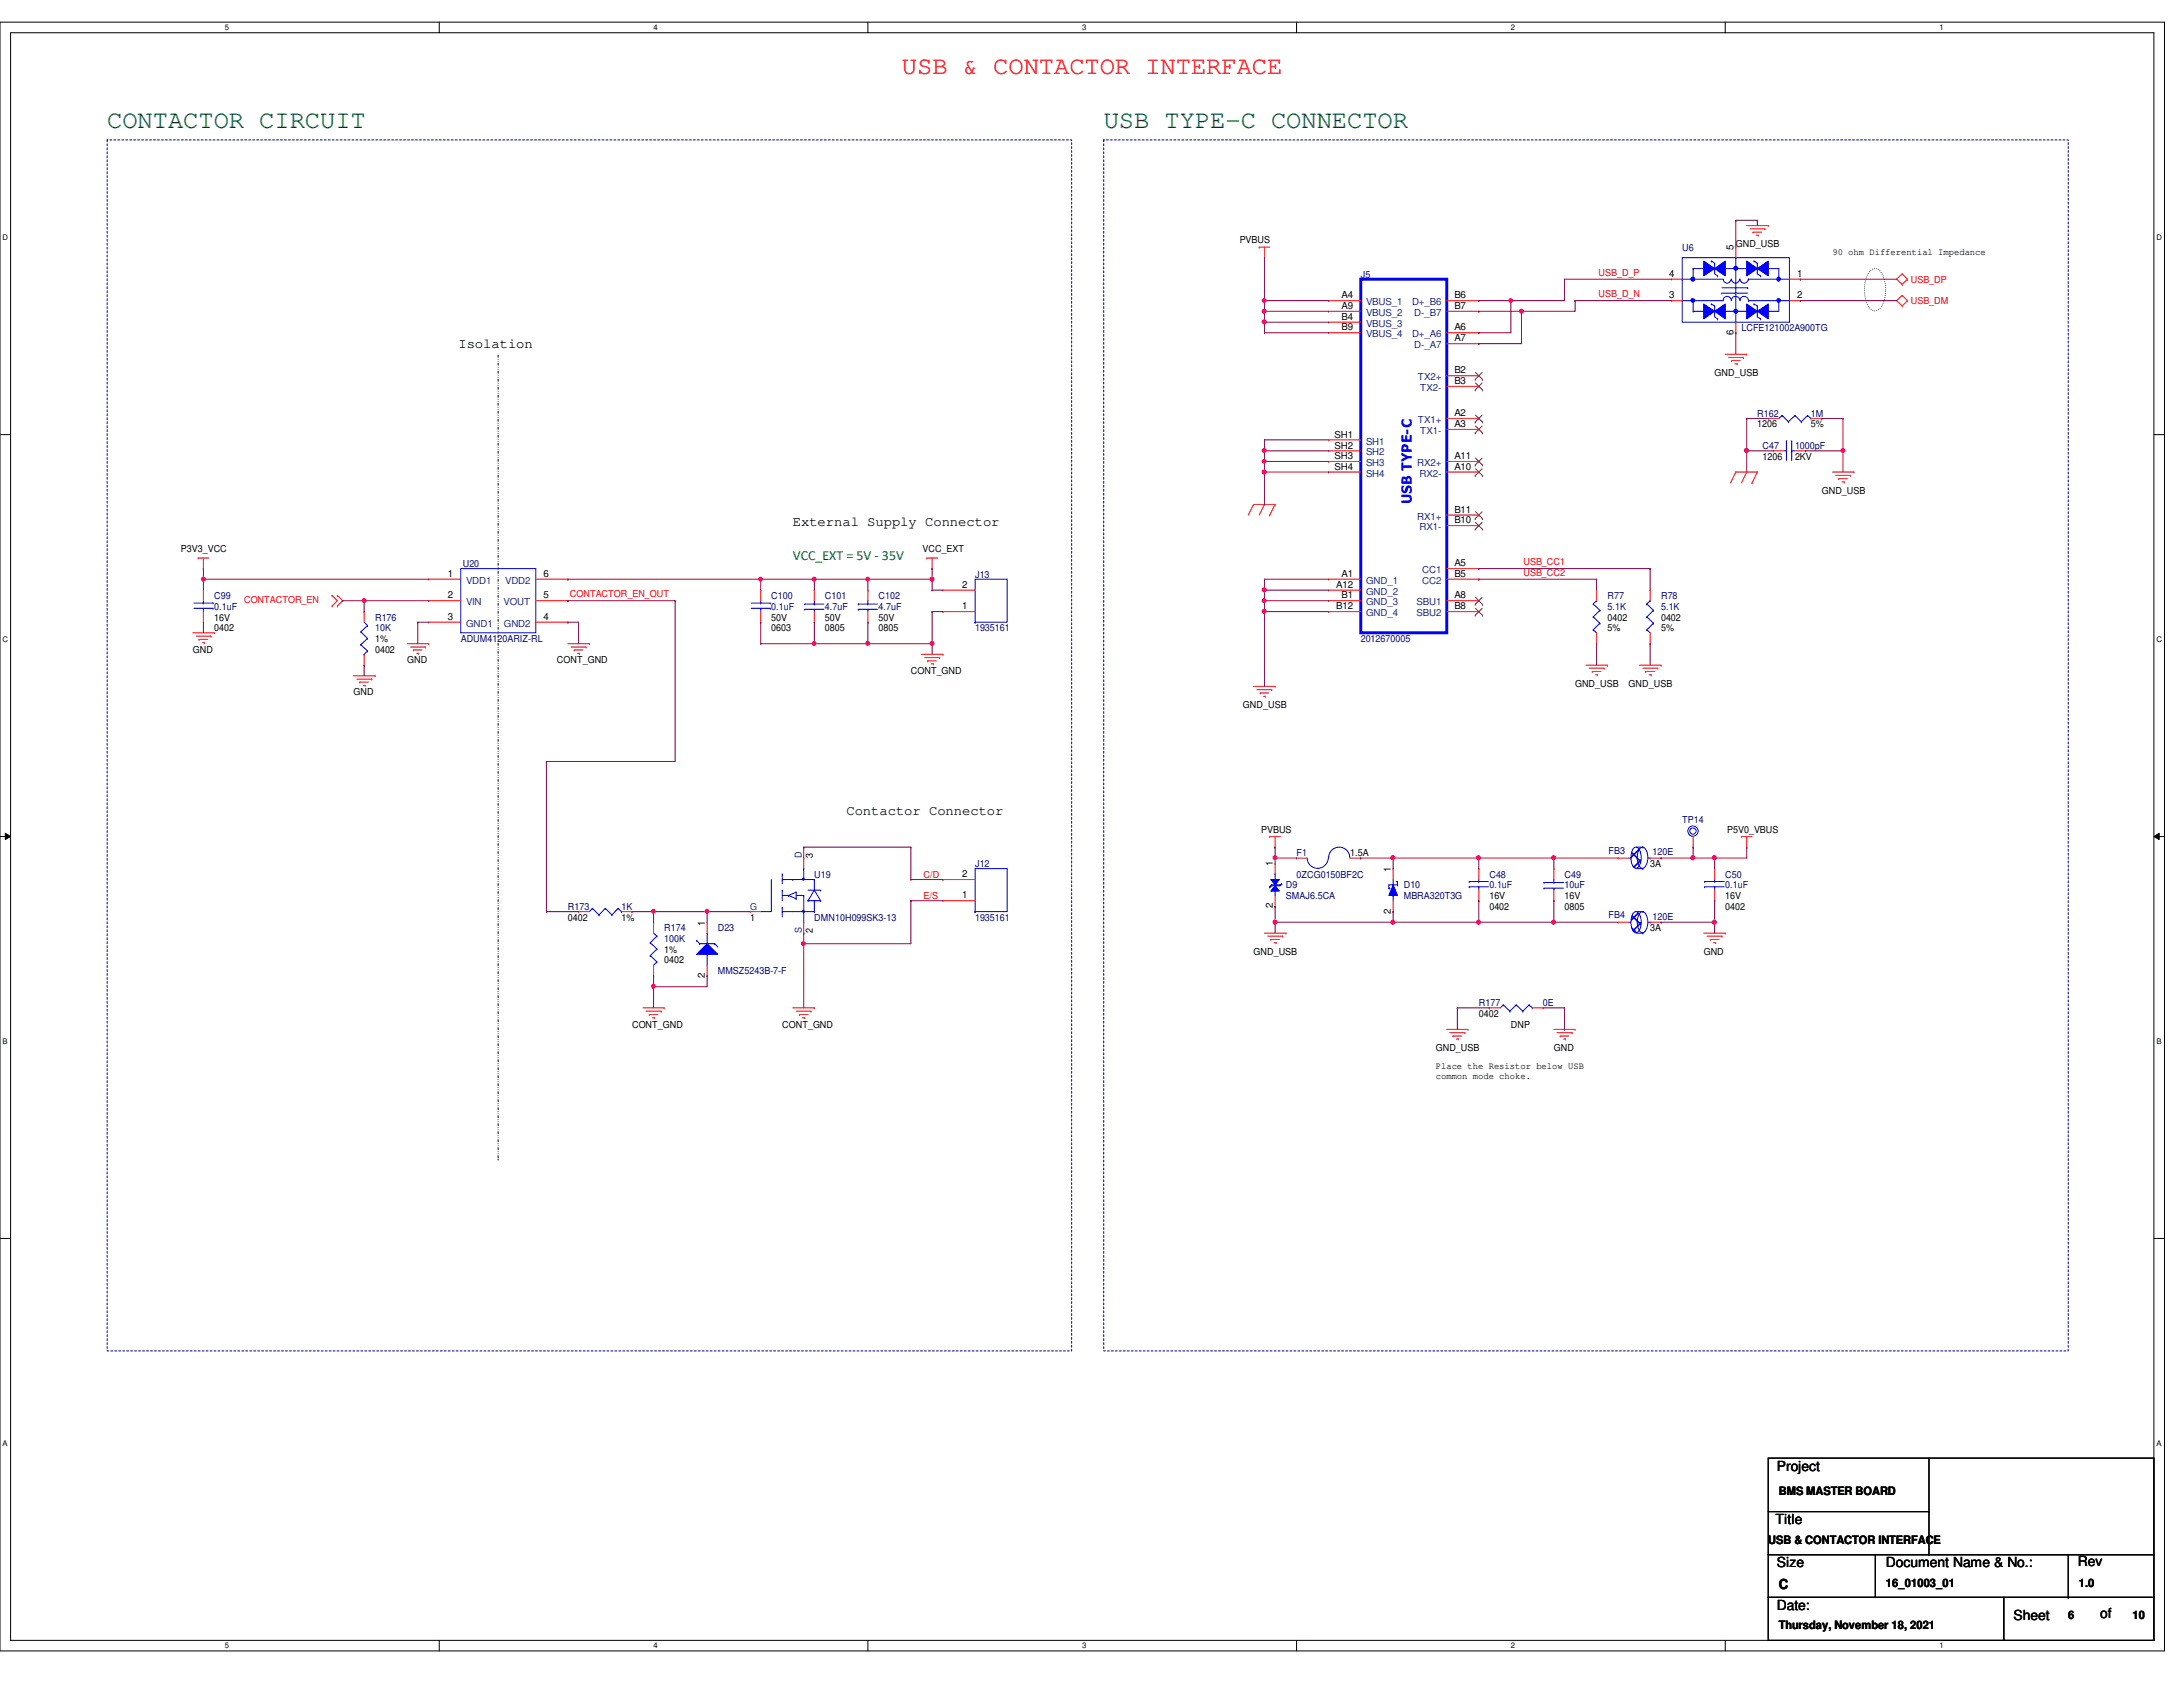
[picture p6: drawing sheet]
<svg xmlns="http://www.w3.org/2000/svg" width="279mm" height="216mm" viewBox="0 0 279 216" stroke-linecap="round" stroke-linejoin="round" font-family="sans-serif">
<defs><g id="words">
<text font-size="3.3" fill="#f00" x="115.4" y="9.5">USB &amp; CONTACTOR INTERFACE</text>
<g font-size="3.3" fill="#008000">
<text x="13.7" y="16.3">CONTACTOR CIRCUIT</text>
<text x="141.3" y="16.3">USB TYPE-C CONNECTOR</text>
</g>
<g font-size="1.8">
<text x="58.7" y="44.5">Isolation</text>
<text x="101.5" y="67.3">External Supply Connector</text>
<text x="108.3" y="104.4">Contactor Connector</text>
<text x="227.4" y="188.2">Project</text>
<text x="227.2" y="195.1">Title</text>
<text x="227.4" y="200.6">Size</text>
<text x="227.7" y="203.4">C</text>
<text x="241.4" y="200.6">Document Name &amp; No.:</text>
<text x="265.9" y="200.4">Rev</text>
<text x="227.4" y="206">Date:</text>
<text x="257.7" y="207.3">Sheet</text>
<text x="268.8" y="207">of</text>
</g>
<text font-size="1.8" fill="#00f" x="180.7" y="64.6" transform="rotate(-90 180.7 64.6)">USB TYPE-C</text>
<text font-size="1.8" fill="#008000" x="101.5" y="71.7">VCC_EXT = 5V - 35V</text>
<g font-size="1.5">
<text x="227.7" y="191.4">BMS MASTER BOARD</text>
<text x="226.3" y="197.6">USB &amp; CONTACTOR INTERFACE</text>
<text x="241.4" y="203.1">16_01003_01</text>
<text x="266.1" y="203.1">1.0</text>
<text x="227.7" y="208.5">Thursday, November 18, 2021</text>
<text x="264.7" y="207.2">6</text>
<text x="272.9" y="207.2">10</text>
</g>
<g font-size="1.2">
<text x="158.7" y="31.1">PVBUS</text>
<text x="213.7" y="35.4">4</text>
<text x="221.9" y="32" transform="rotate(-90 221.9 32)">5</text>
<text x="222.2" y="31.7">GND_USB</text>
<text x="230" y="35.4">1</text>
<text x="234.5" y="32.6">90 ohm Differential Impedance</text>
<text x="171.7" y="38.2">A4</text>
<text x="171.7" y="39.5">A9</text>
<text x="171.7" y="40.9">B4</text>
<text x="186.1" y="38.2">B6</text>
<text x="186.1" y="39.5">B7</text>
<text x="213.7" y="38.2">3</text>
<text x="230" y="38.2">2</text>
<text x="171.7" y="42.3">B9</text>
<text x="186.1" y="42.3">A6</text>
<text x="186.1" y="43.7">A7</text>
<text x="186.1" y="47.8">B2</text>
<text x="221.9" y="42.9" transform="rotate(-90 221.9 42.9)">6</text>
<text x="186.1" y="53.3">A2</text>
<text x="186.1" y="49.1">B3</text>
<text x="219.5" y="48.1">GND_USB</text>
<text x="170.8" y="56">SH1</text>
<text x="170.8" y="57.4">SH2</text>
<text x="170.8" y="58.8">SH3</text>
<text x="186.1" y="58.8">A11</text>
<text x="186.1" y="54.7">A3</text>
<text x="224.9" y="54.7">1206</text>
<text x="225.6" y="58.8">1206</text>
<text x="229.7" y="58.8">2KV</text>
<text x="231.8" y="54.7">5%</text>
<text x="170.8" y="60.1">SH4</text>
<text x="186.1" y="60.1">A10</text>
<text x="186.1" y="65.6">B11</text>
<text x="233.2" y="63.2">GND_USB</text>
<text x="23.2" y="70.6">P3V3_VCC</text>
<text x="118.1" y="70.6">VCC_EXT</text>
<text x="186.1" y="67">B10</text>
<text x="57.3" y="73.8">1</text>
<text x="57.3" y="76.6">2</text>
<text x="69.6" y="76.6">5</text>
<text x="69.6" y="73.8">6</text>
<text x="123.1" y="78">1</text>
<text x="123.1" y="75.2">2</text>
<text x="171" y="75.2">A12</text>
<text x="171" y="78">B12</text>
<text x="171.7" y="73.8">A1</text>
<text x="171.7" y="76.6">B1</text>
<text x="186.1" y="72.5">A5</text>
<text x="186.1" y="76.6">A8</text>
<text x="186.1" y="73.8">B5</text>
<text x="186.1" y="78">B8</text>
<text x="24.7" y="83.5">GND</text>
<text x="27.4" y="79.4">16V</text>
<text x="27.4" y="80.8">0402</text>
<text x="48" y="83.5">0402</text>
<text x="48" y="82.1">1%</text>
<text x="57.3" y="79.3">3</text>
<text x="69.6" y="79.3">4</text>
<text x="98.7" y="79.4">50V</text>
<text x="98.7" y="80.8">0603</text>
<text x="105.6" y="79.4">50V</text>
<text x="105.6" y="80.8">0805</text>
<text x="112.4" y="79.4">50V</text>
<text x="112.4" y="80.8">0805</text>
<text x="205.7" y="79.4">0402</text>
<text x="205.7" y="80.8">5%</text>
<text x="212.6" y="79.4">0402</text>
<text x="212.6" y="80.8">5%</text>
<text x="45.3" y="89">GND</text>
<text x="52.1" y="84.9">GND</text>
<text x="71.3" y="84.9">CONT_GND</text>
<text x="116.6" y="86.3">CONT_GND</text>
<text x="201.6" y="87.9">GND_USB</text>
<text x="208.4" y="87.9">GND_USB</text>
<text x="159.1" y="90.6">GND_USB</text>
<text x="161.4" y="106.6">PVBUS</text>
<text x="221.1" y="106.6">P5V0_VBUS</text>
<text x="104" y="109.8" transform="rotate(-90 104 109.8)">3</text>
<text x="123.1" y="112.3">2</text>
<text x="162.9" y="110.9" transform="rotate(-90 162.9 110.9)">1</text>
<text x="172.8" y="109.6">1.5A</text>
<text x="178" y="111.6" transform="rotate(-90 178 111.6)">1</text>
<text x="211.2" y="111">3A</text>
<text x="72.7" y="117.8">0402</text>
<text x="79.5" y="117.8">1%</text>
<text x="90.2" y="118.4" transform="rotate(-90 90.2 118.4)">1</text>
<text x="96" y="117.8">1</text>
<text x="104" y="119.4" transform="rotate(-90 104 119.4)">2</text>
<text x="123.1" y="115">1</text>
<text x="162.9" y="116.2" transform="rotate(-90 162.9 116.2)">2</text>
<text x="178" y="116.9" transform="rotate(-90 178 116.9)">2</text>
<text x="190.6" y="115.1">16V</text>
<text x="190.6" y="116.4">0402</text>
<text x="200.2" y="115.1">16V</text>
<text x="200.2" y="116.4">0805</text>
<text x="211.2" y="119.2">3A</text>
<text x="220.8" y="115.1">16V</text>
<text x="220.8" y="116.4">0402</text>
<text x="85" y="123.3">0402</text>
<text x="85" y="121.9">1%</text>
<text x="90.2" y="125.2" transform="rotate(-90 90.2 125.2)">2</text>
<text x="160.4" y="122.2">GND_USB</text>
<text x="218.1" y="122.2">GND</text>
<text x="80.9" y="131.5">CONT_GND</text>
<text x="100.1" y="131.5">CONT_GND</text>
<text x="189.3" y="130.1">0402</text>
<text x="193.4" y="131.5">DNP</text>
<text x="183.8" y="136.9">Place the Resistor below USB</text>
<text x="183.8" y="134.5">GND_USB</text>
<text x="198.9" y="134.5">GND</text>
<text x="183.8" y="138.1">common mode choke.</text>
</g>
<g font-size="1.2" fill="#000080">
<text x="174.2" y="35.5">J5</text>
<text x="215.3" y="32.1">U6</text>
<text x="222.9" y="42.4">LCFE121002A900TG</text>
<text x="224.9" y="53.3">R162</text>
<text x="231.8" y="53.3">1M</text>
<text x="225.6" y="57.4">C47</text>
<text x="229.7" y="57.4">1000pF</text>
<text x="27.4" y="76.7">C99</text>
<text x="59.2" y="72.6">U20</text>
<text x="98.7" y="76.7">C100</text>
<text x="105.6" y="76.7">C101</text>
<text x="112.4" y="76.7">C102</text>
<text x="124.8" y="73.9">J13</text>
<text x="205.7" y="76.7">R77</text>
<text x="212.6" y="76.7">R78</text>
<text x="27.4" y="78">0.1uF</text>
<text x="48" y="79.4">R176</text>
<text x="48" y="80.8">10K</text>
<text x="59" y="82.1">ADUM4120ARIZ-RL</text>
<text x="98.7" y="78">0.1uF</text>
<text x="105.6" y="78">4.7uF</text>
<text x="112.4" y="78">4.7uF</text>
<text x="124.8" y="80.8">1935161</text>
<text x="174.2" y="82.1">2012670005</text>
<text x="205.7" y="78">5.1K</text>
<text x="212.6" y="78">5.1K</text>
<text x="215.3" y="105.3">TP14</text>
<text x="104.2" y="112.3">U19</text>
<text x="124.8" y="111">J12</text>
<text x="164.6" y="113.7">D9</text>
<text x="165.9" y="112.3">0ZCG0150BF2C</text>
<text x="165.9" y="109.6">F1</text>
<text x="179.7" y="113.7">D10</text>
<text x="190.6" y="112.3">C48</text>
<text x="190.6" y="113.7">0.1uF</text>
<text x="200.2" y="112.3">C49</text>
<text x="200.2" y="113.7">10uF</text>
<text x="205.9" y="109.3">FB3</text>
<text x="211.5" y="109.4">120E</text>
<text x="220.8" y="112.3">C50</text>
<text x="220.8" y="113.7">0.1uF</text>
<text x="72.7" y="116.4">R173</text>
<text x="79.5" y="116.4">1K</text>
<text x="85" y="119.2">R174</text>
<text x="91.9" y="119.2">D23</text>
<text x="104.2" y="117.8">DMN10H099SK3-13</text>
<text x="124.8" y="117.8">1935161</text>
<text x="164.6" y="115.1">SMAJ6.5CA</text>
<text x="179.7" y="115.1">MBRA320T3G</text>
<text x="205.9" y="117.5">FB4</text>
<text x="211.5" y="117.7">120E</text>
<text x="85" y="120.6">100K</text>
<text x="91.9" y="124.7">MMSZ5243B-7-F</text>
<text x="189.3" y="128.8">R177</text>
<text x="197.5" y="128.8">0E</text>
</g>
<g font-size="1.2" fill="#f00">
<text x="204.6" y="35.3">USB_D_P</text>
<text x="204.6" y="38">USB_D_N</text>
<text x="244.6" y="36.2">USB_DP</text>
<text x="244.6" y="38.9">USB_DM</text>
<text x="31.2" y="77.2">CONTACTOR_EN</text>
<text x="72.9" y="76.4">CONTACTOR_EN_OUT</text>
<text x="195" y="72.3">USB_CC1</text>
<text x="195" y="73.7">USB_CC2</text>
<text x="118.2" y="112.3">C/D</text>
<text x="118.2" y="115">E/S</text>
</g>
<g font-size="1.2" fill="#004080">
<text x="174.8" y="39.1">VBUS_1</text>
<text x="174.8" y="40.4">VBUS_2</text>
<text x="174.8" y="41.8">VBUS_3</text>
<text x="180.7" y="39.1">D+_B6</text>
<text x="181" y="40.4">D-_B7</text>
<text x="174.8" y="43.2">VBUS_4</text>
<text x="180.7" y="43.2">D+_A6</text>
<text x="181" y="44.6">D-_A7</text>
<text x="181.5" y="48.7">TX2+</text>
<text x="181.8" y="50">TX2-</text>
<text x="174.8" y="56.9">SH1</text>
<text x="174.8" y="58.3">SH2</text>
<text x="174.8" y="59.6">SH3</text>
<text x="181.4" y="59.6">RX2+</text>
<text x="181.5" y="54.1">TX1+</text>
<text x="181.8" y="55.5">TX1-</text>
<text x="174.8" y="61">SH4</text>
<text x="181.7" y="61">RX2-</text>
<text x="181.4" y="66.5">RX1+</text>
<text x="181.7" y="67.9">RX1-</text>
<text x="59.6" y="74.7">VDD1</text>
<text x="59.6" y="77.5">VIN</text>
<text x="64.4" y="77.5">VOUT</text>
<text x="64.6" y="74.7">VDD2</text>
<text x="174.8" y="74.7">GND_1</text>
<text x="174.8" y="76.1">GND_2</text>
<text x="174.8" y="77.5">GND_3</text>
<text x="181.3" y="77.5">SBU1</text>
<text x="182" y="73.4">CC1</text>
<text x="182" y="74.7">CC2</text>
<text x="59.6" y="80.2">GND1</text>
<text x="64.5" y="80.2">GND2</text>
<text x="174.8" y="78.9">GND_4</text>
<text x="181.3" y="78.9">SBU2</text>
<text x="102.6" y="109.8" transform="rotate(-90 102.6 109.8)">D</text>
<text x="96" y="116.4">G</text>
<text x="102.6" y="119.4" transform="rotate(-90 102.6 119.4)">S</text>
</g>
<g font-size="1">
<text x="28.8" y="3.9">5</text>
<text x="83.7" y="3.9">4</text>
<text x="138.5" y="3.9">3</text>
<text x="193.4" y="3.9">2</text>
<text x="248.2" y="3.9">1</text>
<text x=".3" y="30.8">D</text>
<text x="276" y="30.8">D</text>
<text x=".3" y="82.2">C</text>
<text x="276" y="82.2">C</text>
<text x=".3" y="133.6">B</text>
<text x="276" y="133.6">B</text>
<text x=".3" y="185.1">A</text>
<text x="276" y="185.1">A</text>
<text x="28.8" y="210.9">5</text>
<text x="83.7" y="210.9">4</text>
<text x="138.5" y="210.9">3</text>
<text x="193.4" y="210.9">2</text>
<text x="248.2" y="210.9">1</text>
</g>
</g></defs>
<path d="M0 2.8h277v208.5h-277zM1.4 4.2h274.3v205.7h-274.3z" fill="none" stroke="#000" stroke-width=".13"/>
<g fill="#fff">
<path d="M28.8 3h.5v1.1h-.5z"/>
<path d="M28.8 210.1h.5v1.1h-.5z"/>
</g>
<path d="M56.2 2.8v1.4M56.2 209.9v1.4" fill="none" stroke="#000" stroke-width=".13"/>
<g fill="#fff">
<path d="M83.7 3h.5v1.1h-.5z"/>
<path d="M83.7 210.1h.5v1.1h-.5z"/>
</g>
<path d="M111.1 2.8v1.4M111.1 209.9v1.4" fill="none" stroke="#000" stroke-width=".13"/>
<g fill="#fff">
<path d="M138.5 3h.6v1.1h-.6z"/>
<path d="M138.5 210.1h.6v1.1h-.6z"/>
</g>
<path d="M165.9 2.8v1.4M165.9 209.9v1.4" fill="none" stroke="#000" stroke-width=".13"/>
<g fill="#fff">
<path d="M193.4 3h.5v1.1h-.5z"/>
<path d="M193.4 210.1h.5v1.1h-.5z"/>
</g>
<path d="M220.8 2.8v1.4M220.8 209.9v1.4" fill="none" stroke="#000" stroke-width=".13"/>
<g fill="#fff">
<path d="M248.2 3h.6v1.1h-.6z"/>
<path d="M248.2 210.1h.6v1.1h-.6z"/>
<path d="M.3 29.9h.8v1.1h-.8z"/>
<path d="M276 29.9h.7v1.1h-.7z"/>
<path d="M.3 81.3h.8v1.1h-.8z"/>
<path d="M276 81.3h.7v1.1h-.7z"/>
</g>
<path d="M0 55.6h1.4M275.7 55.6h1.3" fill="none" stroke="#000" stroke-width=".13"/>
<g fill="#fff">
<path d="M.3 132.8h.7v1.1h-.7z"/>
<path d="M276 132.8h.6v1.1h-.6z"/>
</g>
<path d="M0 107.1h1.4M.7 106.6l.7 .5-.7 .3zM275.7 107.1l.7-.5v.8zM275.7 107.1h1.3" fill="none" stroke="#000" stroke-width=".13"/>
<path d="M.7 106.6l.7 .5-.7 .3zM275.7 107.1l.7-.5v.8z" fill="#000"/>
<g fill="#fff">
<path d="M.3 184.2h.7v1.1h-.7z"/>
<path d="M276 184.2h.6v1.1h-.6z"/>
</g>
<g fill="none" stroke="#000" stroke-width=".13">
<path d="M0 158.5h1.4M275.7 158.5h1.3M226.3 186.6h49.4v12.4h-49.4zM226.3 199h13.7v5.4h-13.7zM226.3 193.5h20.6M240 199h35.7v5.4h-35.7zM246.9 199h.1M246.9 193.5h.1M246.9 186.6v12.4M264.7 199v5.4M226.3 204.4h30.2v5.5h-30.2zM256.5 204.4h19.2v5.5h-19.2z"/>
<path d="M264.7 204.4h.1"/>
</g>
<path d="M239.3 34.7a.82 .82 0 0 1 1.4 0 4.3 4.3 0 0 1 0 4.7 .81 .81 0 0 1-1.4 0 4.5 4.5 0 0 1 0-4.7z" fill="none" stroke="#000" stroke-width=".13" stroke-dasharray="0 .3"/>
<path d="M13.7 17.9h123.5v155h-123.5zM141.3 17.9h123.4v155h-123.4z" fill="none" stroke="#000080" stroke-width=".13" stroke-dasharray=".3 .3"/>
<path d="M63.8 45.5v102.8M63.8 148.3h.1" fill="none" stroke="#000" stroke-width=".13" stroke-dasharray=".3 .3 0 .3 0 .3"/>
<g fill="none" stroke="#f00" stroke-width=".13">
<path d="M161.2 31.6h.1M161.2 31.6h1.3M161.8 33h.1M161.8 31.6v1.4M223.6 28.9h2.7M224 29.3h1.9M224.4 29.7h.1M224.4 29.7h1.1M224.8 30.1h.2M225 30.1h.1M225.9 29.3h.1M226.3 28.9h.1"/>
<path d="M243.5 35.1h.1M243.5 36.4h.1M243.5 37.8h.1M243.5 39.2h.1M243.5 35.1l-.8 .6 .8 .7M243.5 35.1l.6 .6M243.5 37.8l-.8 .7 .8 .7M243.5 37.8l.6 .7M244.1 35.7h.1M244.1 38.5h.1M244.1 35.7l-.6 .7M244.1 38.5l-.6 .7"/>
<path d="M220.8 45.3h2.8M221.2 45.8h1.9M221.6 46.1h.1M221.6 46.1h1.1M222 46.6h.3M222.3 46.6h.1M223.1 45.8h.1M223.6 45.3h.1M25.4 71.4h.1M25.4 71.4h1.3M26 72.8h.1M26 71.4v1.4"/>
<path d="M42.5 76.2h.1M42.5 77.6h.1M42.5 76.2l.7 .7-.7 .7M43.2 77.6h.1M43.2 76.2h.1M43.2 76.2l.7 .7-.7 .7M118.6 71.4h.1M118.6 71.4h1.4M119.3 72.8h.1M119.3 71.4v1.4M160.4 64.6h.1M160.4 64.6l-.6 1.3"/>
<path d="M160.4 64.6h2.8M161.8 64.6h.1M161.8 64.6l-.6 1.3M162.5 65.9h.1M163.2 64.6h.1M163.2 64.6l-.7 1.3M222.2 60.4h.1M222.2 60.4l-.7 1.4M222.2 60.4h2.7M223.6 60.4h.1M223.6 60.4l-.7 1.4M224.2 61.8h.1"/>
<path d="M224.9 60.4h.1M224.9 60.4l-.7 1.4M234.5 60.4h2.8M234.9 60.8h2M235.3 61.3h.1M235.3 61.3h1.1M235.8 61.7h.3M236.1 61.7h.1M236.9 60.8h.1M237.3 60.4h.1M24.7 81h2.7M25.1 81.4h1.9"/>
<path d="M25.5 81.8h.1M25.5 81.8h1.1M25.9 82.3h.3M26.2 82.3h.1M27 81.4h.1M27.4 81h.1M45.3 86.5h2.7M45.7 86.9h1.9M46.1 87.3h.1M46.1 87.3h1.1M46.5 87.7h.2M46.7 87.7h.1"/>
<path d="M47.6 86.9h.1M48 86.5h.1M52.1 82.4h2.8M52.5 82.8h1.9M52.9 83.2h.1M52.9 83.2h1.1M53.3 83.6h.3M53.6 83.6h.1M54.4 82.8h.1M54.9 82.4h.1M72.7 82.4h2.7M73.1 82.8h1.9"/>
<path d="M73.5 83.2h.1M73.5 83.2h1.1M73.9 83.6h.3M74.2 83.6h.1M75 82.8h.1M75.4 82.4h.1M117.9 83.7h2.8M118.4 84.2h1.9M118.7 84.6h.1M118.7 84.6h1.1M119.2 85h.3M119.5 85h.1"/>
<path d="M120.3 84.2h.1M120.7 83.7h.1M160.4 87.8h2.8M160.9 88.3h1.9M161.3 88.7h.1M161.3 88.7h1.1M161.7 89.1h.3M162 89.1h.1M162.8 88.3h.1M163.2 87.8h.1M203 85.1h2.7M203.4 85.5h1.9"/>
<path d="M203.8 85.9h.1M203.8 85.9h1.1M204.2 86.4h.3M204.5 86.4h.1M205.3 85.5h.1M205.7 85.1h.1M209.8 85.1h2.8M210.3 85.5h1.9M210.7 85.9h.1M210.7 85.9h1.1M211.1 86.4h.2M211.3 86.4h.1"/>
<path d="M212.2 85.5h.1M212.6 85.1h.1M161.8 119.4h2.8M162.3 119.8h1.9M162.5 107.1h.1M162.5 107.1h1.4M163.2 108.4h.1M163.2 107.1v1.3M164.2 119.8h.1M164.6 119.4h.1M218.1 119.4h2.7M218.5 119.8h1.9"/>
<path d="M220.4 119.8h.1M220.8 119.4h.1M222.9 107.1h.1M222.9 107.1h1.3M223.6 108.4h.1M223.6 107.1v1.3M82.3 129h2.7M82.7 129.4h1.9M83.1 129.8h.1M83.1 129.8h1.1M83.5 130.3h.3M83.8 130.3h.1"/>
<path d="M84.6 129.4h.1M85 129h.1M101.5 129h2.7M101.9 129.4h1.9M102.3 129.8h.1M102.3 129.8h1.1M102.7 130.3h.3M103 130.3h.1M103.8 129.4h.1M104.2 129h.1M162.6 120.2h.1M162.6 120.2h1.1"/>
<path d="M163.1 120.6h.2M163.3 120.6h.1M185.2 131.7h2.7M185.5 132.2h2M186 132.6h.1M186 132.6h1.1M186.4 133h.2M186.6 133h.1M187.5 132.2h.1M187.9 131.7h.1M198.9 131.7h2.7M199.3 132.2h1.9"/>
<path d="M199.7 132.6h.1M199.7 132.6h1.1M200.1 133h.3M200.4 133h.1M201.2 132.2h.1M201.6 131.7h.1M218.9 120.2h.1M218.9 120.2h1.1M219.3 120.6h.3M219.6 120.6h.1"/>
</g>
<path d="M208.4 118h.3M208.7 118h.1M209.4 116.7h.9M209.4 119.4h.9M210.3 116.7h.1M210.3 119.4h.1M210.9 118h.3M211.2 118h.1" fill="none" stroke="#00f" stroke-width=".13"/>
<path d="M209.2 116.7h.2a.92 .92 0 0 1 .6 .9 2 2 0 0 1-.4 1.7l-.2 .1a.92 .92 0 0 1-.6-1 2.09 2.09 0 0 1 .4-1.7z" fill-rule="evenodd" fill="#fff"/>
<path d="M209.2 116.7h.2a.92 .92 0 0 1 .6 .9 2 2 0 0 1-.4 1.7l-.2 .1a.92 .92 0 0 1-.6-1 2.09 2.09 0 0 1 .4-1.7z" fill-rule="evenodd" fill="#00f"/>
<g fill="none" stroke="#00f" stroke-width=".13">
<path d="M83.7 119.4l.4 .4M84.1 119.8h.1M84.1 119.8l-.9 .8M178.3 114.6h.1M178.3 113.2h.1M178.3 112.6v.6M178.3 114.6v.7M188 113.5h.1M188 112.8h.1M188 113.5h2.5M188 112.8h2.5M189.3 112.8h.1"/>
<path d="M189.3 113.5h.1M189.3 112.6v.2M189.3 113.5v.4M209.2 116.7h.2a.92 .92 0 0 1 .6 .9 2 2 0 0 1-.4 1.7l-.2 .1a.92 .92 0 0 1-.6-1 2.09 2.09 0 0 1 .4-1.7zM210 116.7h.2a1.48 1.48 0 0 1 .7 1.7 1.01 1.01 0 0 1-.7 1 .96 .96 0 0 1-.6-1 1.96 1.96 0 0 1 .4-1.7zM83.2 120.6h.1M83.2 122.3h.1M83.2 120.6l.9 .9M83.2 122.3l.9 .8M83.7 123.5h.1M84.1 121.5h.1M84.1 123.1h.1"/>
<path d="M84.1 121.5l-.9 .8M84.1 123.1l-.4 .4"/>
</g>
<path d="M83.7 118h.1M83.7 118v1.4M189.3 111.2h.1M189.3 115.3h.1M189.3 111.2v1.4M189.3 113.9v1.4M207.1 118h.1M207.1 118h1.3M211.2 118h1.4M212.6 118h.1M83.7 124.9h.1M83.7 123.5v1.4" fill="none" stroke="#f00" stroke-width=".13"/>
<path d="M178.3 113.2l.6 1.4h-1.1z" fill-rule="evenodd" fill="#00f"/>
<g fill="none" stroke="#00f" stroke-width=".13">
<path d="M203.9 79h.1M203.9 77.3h.1M203.9 79l.9 .8M203.9 77.3l.9 .8M204.3 76.9h.1M204.3 76.9l-.4 .4M204.8 79.8h.1M204.8 78.1h.1M204.8 79.8l-.9 .8M204.8 78.1l-.9 .9M203.9 80.6h.1M203.9 80.6l.4 .4"/>
<path d="M90.5 119.4h.1M90.5 119.4v4.1M177.8 113.7h.1M177.9 113.7h.1M178.3 113.2l.6 1.4h-1.1zM178.7 112.8h.2M178.9 113.2h.1M178.9 112.8h.1M178.9 112.8v.4M178.9 113.2h-1.1v.5M89.2 120.4h.1M89.2 120.4l.3 .4"/>
<path d="M89.5 120.8h.1M89.5 120.8h2M90.5 120.8h.1M90.5 122.1h.1M91.5 120.8h.1M91.5 120.8l.4 .4"/>
</g>
<path d="M204.3 75.5h.1M204.3 75.5v1.4M204.3 82.4h.1M204.3 81v1.4M178.3 116.7h.1M178.3 111.2h.1M178.3 111.2v1.4M178.3 115.3v1.4" fill="none" stroke="#f00" stroke-width=".13"/>
<path d="M89.2 122.1l1.3-1.3 1.4 1.3z" fill="#00f"/>
<g fill="none" stroke="#00f" stroke-width=".13">
<path d="M100.1 116.1h.1M100.1 113.9h.1M100.1 111.8h.1M100.1 116.7h.1M100.1 112.6h.1M100.1 111.8v1.3M100.1 113.9v1.4M100.1 116.1v1.2M100.1 116.7h4.1M100.1 112.6h4.1M100.1 114.6h.8M100.9 114.6h.1"/>
<path d="M100.9 114.6l1 .4M101.5 112.6h.1M101.9 114.2h.1M101.9 115h.1M101.9 114.2l-1 .4M101.9 114.2v.8M101.9 114.6h1M102.9 116.7h.1M102.9 114.6h.1M102.9 118h.1M102.9 111.2h.1M102.9 111.2v1.4"/>
<path d="M102.9 114.6v3.4M103.4 115.3h.1M103.4 115.3h1.6M103.4 113.9h1.6M104.2 116.7h.1M104.2 115.3h.1M104.2 112.6h.1M104.2 113.9h.1M104.2 112.6v1.3M104.2 115.3v1.4M104.2 113.9l-.8 1.4M104.2 113.9l.8 1.4"/>
<path d="M105 115.3h.1M105 113.9h.1M89.2 122.1l1.3-1.3 1.4 1.3z"/>
</g>
<path d="M90.5 118h.1M90.5 118v1.4M90.5 124.9h.1M90.5 123.5v1.4" fill="none" stroke="#f00" stroke-width=".13"/>
<path d="M102.7 112.4h.2v.2h-.2z" fill-rule="evenodd" fill="#00f"/>
<path d="M102.7 112.4h.2v.2h-.2z" fill="none" stroke="#00f" stroke-width=".13"/>
<path d="M102.7 116.6h.3l-.2 .2z" fill-rule="evenodd" fill="#00f"/>
<g fill="none" stroke="#00f" stroke-width=".13">
<path d="M220.4 37.5h.1M220.4 36.8h3.3M220.4 37.5h3.3M220.8 39.8h.1M220.8 39.8h2.8M221.6 38.4a.51 .51 0 0 0-.6-.5 .51 .51 0 0 0-.4 .6M221.6 35.7a.51 .51 0 0 1-.5 .5 .51 .51 0 0 1-.5-.5M222.7 35.7a.53 .53 0 0 1-.5 .5 .53 .53 0 0 1-.6-.5M222.7 38.4a.53 .53 0 0 0-.6-.5 .53 .53 0 0 0-.5 .6M223.7 36.8h.1M223.8 38.4a.53 .53 0 0 0-.6-.5 .53 .53 0 0 0-.5 .6M223.8 35.7a.53 .53 0 0 1-.5 .5 .53 .53 0 0 1-.6-.5"/>
<path d="M224.9 39.2h.1M224.9 39.2v1.4M226.3 39.8h.1M226.3 39.8h1.4M228.1 53.2h.1M228.1 53.2l-.4 .4M228.1 53.2l.8 .8M228.9 54h.1M229.7 53.2h.1M229.7 53.2l-.8 .8M229.7 53.2l.8 .8M230.5 54h.1"/>
<path d="M231.4 53.2h.1M231.4 53.2l-.9 .8M231.4 53.2l.4 .4M231.8 53.6h.1M24.8 77.9h2.5M24.8 77.2h2.5M26 77.2h.1M26 77.9h.1M26 76.9v.3M26 77.9v.4M27.3 77.9h.1M27.3 77.2h.1"/>
<path d="M46.6 79.6l.4 .5M96.1 77.9h2.5M96.1 77.2h2.5M97.4 77.2h.1M97.4 77.9h.1M97.4 76.9v.3M97.4 77.9v.4M98.6 77.9h.1M98.6 77.2h.1M103 77.3h.1M103 78h.1M103 77.3h2.5"/>
<path d="M103 78h2.5M104.2 78h.1M104.2 77.3h.1M104.2 76.9v.4M104.2 78v.3M109.9 77.3h.1M109.9 78h.1M109.9 77.3h2.4M109.9 78h2.4M111.1 78h.1M111.1 77.3h.1M111.1 76.9v.4"/>
<path d="M111.1 78v.3M124.8 74.1h4.1v5.5h-4.1zM124.8 79.6h.1M210.8 79h.1M210.8 77.3h.1M210.8 79l.8 .8M210.8 77.3l.8 .8M211.2 76.9h.1M211.2 76.9l-.4 .4M211.6 79.8h.1M211.6 78.1h.1M211.6 79.8l-.8 .8"/>
<path d="M211.6 78.1l-.8 .9M46.2 80.9h.1M46.2 82.5h.1M46.2 80.9l.8 .8M46.2 82.5l.8 .8M46.6 83.7h.1M47 80.1h.1M47 81.7h.1M47 83.3h.1M47 80.1l-.8 .8M47 81.7l-.8 .8M47 83.3l-.4 .4"/>
<path d="M210.8 80.6h.1M210.8 80.6l.4 .4M75.8 116.2h.1M75.8 116.2l-.4 .5M75.8 116.2l.9 .9M76.7 117.1h.1M77.5 116.2h.1M77.5 116.2l-.8 .9M77.5 116.2l.8 .9M78.3 117.1h.1M79.1 116.2h.1M79.1 116.2l-.8 .9"/>
<path d="M79.1 116.2l.4 .5M79.5 116.7h.1M98.7 112.6v4.1h-1.3M102.7 116.6h.3l-.2 .2zM124.8 111.2h4.1v5.5h-4.1zM124.8 116.7h.1M167.3 109.8a1.36 1.36 0 0 0 1.4 1.3 1.36 1.36 0 0 0 1.3-1.3M170.1 109.8a1.36 1.36 0 0 1 1.3-1.4 1.36 1.36 0 0 1 1.4 1.4M218.2 113.5h.1M218.2 112.8h.1M218.2 113.5h2.5M218.2 112.8h2.5"/>
<path d="M219.5 112.8h.1M219.5 113.5h.1M219.5 112.6v.2M219.5 113.5v.4M192.4 128.6h.1M192.4 128.6l-.4 .4M192.4 128.6l.9 .8M193.3 129.4h.1M194.1 128.6h.1M194.1 128.6l-.8 .8M194.1 128.6l.8 .8M194.9 129.4h.1"/>
<path d="M195.7 128.6h.1M195.7 128.6l-.8 .8M195.7 128.6l.4 .4M196.1 129h.1"/>
<circle cx="216.7" cy="106.4" r=".66"/>
<circle cx="216.7" cy="106.4" r=".4"/>
</g>
<g fill="none" stroke="#f00" stroke-width=".13">
<path d="M170.1 38.5h.1M170.1 39.8h.1M170.1 38.5h4.1M170.1 39.8h4.1M185.2 38.5h4.1M185.2 39.8h4.1M189.3 38.5h.1M189.3 39.8h.1M170.1 41.2h.1M170.1 42.6h.1M170.1 56.3h.1M170.1 57.7h.1"/>
<path d="M170.1 59.1h.1M170.1 42.6h4.1M170.1 59.1h4.1M170.1 41.2h4.1M170.1 56.3h4.1M170.1 57.7h4.1M185.2 53.6h4.1M185.2 42.6h4.1M185.2 44h4.1M185.2 59.1h4.1M185.2 54.9h4.1M185.2 48.1h4.1"/>
<path d="M185.2 49.4h4.1M189.3 42.6h.1M189.3 44h.1M189.3 59.1h.1M189.3 53.6h.1M189.3 54.9h.1M189.3 48.1h.1M189.3 49.4h.1M226.3 53.6h.1M226.3 53.6h1.4M231.8 53.6h1.4M233.2 53.6h.1"/>
<path d="M26 75.5h.1M26 79.6h.1M26 75.5v1.4M26 78.3v1.3M46.6 78.3h.1M46.6 78.3v1.3M97.4 75.5h.1M97.4 79.6h.1M97.4 75.5v1.4M97.4 78.3v1.3M104.2 79.6h.1M104.2 75.5h.1"/>
<path d="M104.2 75.5v1.4M104.2 78.3v1.3M111.1 79.6h.1M111.1 75.5h.1M111.1 75.5v1.4M111.1 78.3v1.3M120.7 78.3h.1M120.7 75.5h.1M120.7 75.5h4.1M120.7 78.3h4.1M170.1 74.1h.1M170.1 75.5h.1"/>
<path d="M170.1 76.9h.1M170.1 78.3h.1M170.1 60.4h.1M170.1 74.1h4.1M170.1 76.9h4.1M170.1 60.4h4.1M170.1 75.5h4.1M170.1 78.3h4.1M185.2 74.1h4.1M185.2 72.8h4.1M185.2 76.9h4.1M185.2 60.4h4.1"/>
<path d="M185.2 78.3h4.1M185.2 67.3h4.1M185.2 65.9h4.1M189.3 72.8h.1M189.3 76.9h.1M189.3 60.4h.1M189.3 74.1h.1M189.3 78.3h.1M189.3 67.3h.1M189.3 65.9h.1M211.2 75.5h.1M211.2 75.5v1.4"/>
<path d="M46.6 85.1h.1M46.6 83.7v1.4M211.2 82.4h.1M211.2 81v1.4M74 116.7h.1M74 116.7h1.4M79.5 116.7h1.4M80.9 116.7h.1M96 116.7h.1M96 116.7h1.4M102.9 119.4h.1M102.9 109.8h.1"/>
<path d="M102.9 109.8v1.4M102.9 118v1.4M120.7 115.3h.1M120.7 112.6h.1M120.7 115.3h4.1M120.7 112.6h4.1M165.9 109.8h.1M165.9 109.8h1.4M172.8 109.8h1.4M174.2 109.8h.1M216.7 108.4h.1M216.7 107.1v1.3"/>
<path d="M219.5 111.2h.1M219.5 115.3h.1M219.5 111.2v1.4M219.5 113.9v1.4M190.6 129h.1M190.6 129h1.4M196.1 129h1.4M197.5 129h.1"/>
</g>
<path d="M174.2 35.7h11v45.3h-11z" fill="none" stroke="#00f" stroke-width=".38"/>
<g fill="none" stroke="#804000" stroke-width=".13">
<path d="M188.8 59.5h.1M188.8 54h.1M188.8 55.4h.1M188.8 48.6h.1M188.8 49.9h.1M188.8 60l.9 .9M188.8 58.6l.9 .9M188.8 53.1l.9 .9M188.8 54.5l.9 .9M188.8 47.7l.9 .9M188.8 49l.9 .9M189.7 60l-.9 .9"/>
<path d="M189.7 58.6l-.9 .9M189.7 53.1l-.9 .9M189.7 54.5l-.9 .9M189.7 47.7l-.9 .9M189.7 49l-.9 .9M189.7 59.5h.1M189.7 54h.1M189.7 55.4h.1M189.7 48.6h.1M189.7 49.9h.1M188.8 77.3h.1M188.8 60.9h.1"/>
<path d="M188.8 78.7h.1M188.8 67.7h.1M188.8 66.4h.1M188.8 76.5l.9 .8M188.8 77.9l.9 .8M188.8 66.8l.9 .9M188.8 65.5l.9 .9M189.7 76.5l-.9 .8M189.7 77.9l-.9 .8M189.7 66.8l-.9 .9M189.7 65.5l-.9 .9M189.7 77.3h.1"/>
<path d="M189.7 60.9h.1M189.7 78.7h.1M189.7 67.7h.1M189.7 66.4h.1"/>
</g>
<path d="M224.9 39.8l1.4-.9v1.9z" fill-rule="evenodd" fill="#00f"/>
<path d="M224.9 39.8l1.4-.9v1.9zM224.9 40.6l.4 .2M225.3 40.8h.1" fill="none" stroke="#00f" stroke-width=".13"/>
<path d="M223.6 38.9l1.3 .9-1.3 1z" fill-rule="evenodd" fill="#00f"/>
<path d="M219.5 39.2h.1M219.5 39.2v1.4M223.6 38.9l1.3 .9-1.3 1zM224.5 38.9h.1M224.5 38.9l.4 .3" fill="none" stroke="#00f" stroke-width=".13"/>
<path d="M219.5 39.8l1.3-.9v1.9z" fill-rule="evenodd" fill="#00f"/>
<path d="M219.5 39.8l1.3-.9v1.9zM219.5 40.6l.3 .2M219.8 40.8h.1" fill="none" stroke="#00f" stroke-width=".13"/>
<path d="M218.1 38.9l1.4 .9-1.4 1z" fill-rule="evenodd" fill="#00f"/>
<path d="M215.3 38.5h.1M215.3 38.5h5.3M216.7 39.8h.1M216.7 39.8h1.4M218.1 38.9l1.4 .9-1.4 1zM219 38.9h.1M219 38.9l.5 .3M223.8 38.5h.1M223.8 38.5h5.2" fill="none" stroke="#00f" stroke-width=".13"/>
<path d="M227.5 38.3h.3l.1 .1-.1 .2-.2 .1-.1-.1z" fill-rule="evenodd" fill="#00f"/>
<path d="M227.5 38.3h.3l.1 .1-.1 .2-.2 .1-.1-.1z" fill="none" stroke="#00f" stroke-width=".13"/>
<circle cx="216.7" cy="38.4" r=".25" fill="#00f"/>
<g fill="none" stroke="#00f" stroke-width=".13">
<path d="M215.3 35.7h.1M215.3 35.7h5.3M223.8 35.7h.1M223.8 35.7h5.2"/>
<circle cx="216.7" cy="38.4" r=".25"/>
</g>
<path d="M227.5 35.5h.1l.2 .1v.3l-.2 .1-.1-.1z" fill-rule="evenodd" fill="#00f"/>
<path d="M227.5 35.5h.1l.2 .1v.3l-.2 .1-.1-.1z" fill="none" stroke="#00f" stroke-width=".13"/>
<circle cx="216.7" cy="35.7" r=".26" fill="#00f"/>
<g fill="none" stroke="#00f" stroke-width=".13">
<path d="M219.5 35.1l.3 .2M219.8 35.3h.1"/>
<circle cx="216.7" cy="35.7" r=".26"/>
</g>
<path d="M223.6 33.4l1.3 1-1.3 .9z" fill-rule="evenodd" fill="#00f"/>
<path d="M219 33.4h.1M219 33.4l.5 .3M220.8 34.4h.1M220.8 34.4h2.8M223.6 33.4l1.3 1-1.3 .9zM226.3 34.4h.1M226.3 34.4h1.4" fill="none" stroke="#00f" stroke-width=".13"/>
<path d="M219.5 34.4l1.3-1v1.9z" fill-rule="evenodd" fill="#00f"/>
<path d="M216.7 34.4h.1M216.7 34.4h1.4M219.5 34.4l1.3-1v1.9zM219.5 33.7h.1M219.5 33.7v1.4M224.9 35.1l.4 .2M225.3 35.3h.1" fill="none" stroke="#00f" stroke-width=".13"/>
<path d="M218.1 33.4l1.4 1-1.4 .9z" fill-rule="evenodd" fill="#00f"/>
<path d="M218.1 33.4l1.4 1-1.4 .9zM224.9 33.7h.1M224.9 33.7v1.4" fill="none" stroke="#00f" stroke-width=".13"/>
<path d="M224.9 34.4l1.4-1v1.9z" fill-rule="evenodd" fill="#00f"/>
<path d="M216.7 38.5h.1M216.7 35.7h.1M216.7 34.4v1.3M216.7 38.5v1.3M224.5 33.4h.1M224.5 33.4l.4 .3M224.9 34.4l1.4-1v1.9zM227.7 38.5h.1M227.7 35.7h.1M227.7 34.4v1.3M227.7 38.5v1.3" fill="none" stroke="#00f" stroke-width=".13"/>
<circle cx="222.2" cy="39.8" r=".26" fill="#00f"/>
<circle cx="222.2" cy="39.8" r=".26" fill="none" stroke="#00f" stroke-width=".13"/>
<circle cx="222.2" cy="34.3" r=".26" fill="#00f"/>
<g fill="none" stroke="#00f" stroke-width=".13">
<path d="M215.3 33h13.7v8.2h-13.7zM222.2 33h.1M222.2 33v8.2M162.5 113.5h.1M162.6 113.4h.1M162.8 113.2h.1M162.8 113.2l-.3 .3M162.8 113.2h1.1M163.2 113.9h.1M163.2 111.8h.1M163.2 113.4h.1M163.2 111.8v.8"/>
<path d="M163.2 113.9v.7M163.3 113.2h.1M163.9 113.2h.1M164 113.1h.1M164 113.1l-.3 .3h-1.1M164 113.1l-.1 .1"/>
<circle cx="222.2" cy="34.3" r=".26"/>
</g>
<path d="M214 38.5h.1M214 35.7h.1M214 38.5h1.3M214 35.7h1.3M222.2 31.6h.1M222.2 31.6v1.4M229 38.5h1.4M229 35.7h1.4M230.4 35.7h.1M230.4 38.5h.1M222.2 42.6h.1M222.2 41.2v1.4" fill="none" stroke="#f00" stroke-width=".13"/>
<path d="M163.2 113.4l.5 .6h-1.1z" fill-rule="evenodd" fill="#00f"/>
<path d="M163.2 113.4l.5 .6h-1.1z" fill="none" stroke="#00f" stroke-width=".13"/>
<path d="M162.6 112.6h1.1l-.5 .6z" fill-rule="evenodd" fill="#00f"/>
<g fill="none" stroke="#00f" stroke-width=".13">
<path d="M228.3 57.7h.3M228.6 57.7h.1M228.6 56.4h.1M228.6 56.4v2.5M229.3 56.4h.1M229.3 57.7h.1M229.3 57.7h.4M229.3 56.4v2.5M59 72.8h9.6v8.2h-9.6zM162.6 112.6h1.1l-.5 .6zM208.4 109.8h.3M208.7 109.8h.1"/>
<path d="M209.4 108.4h.9M209.4 111.2h.9M210.3 108.4h.1M210.3 111.2h.1M210.9 109.8h.3M211.2 109.8h.1"/>
</g>
<g fill="none" stroke="#f00" stroke-width=".13">
<path d="M227 57.7h.1M227 57.7h1.3M229.7 57.7h1.4M231.1 57.7h.1M54.9 74.1h.1M54.9 76.9h.1M54.9 79.6h.1M54.9 74.1h4.1M54.9 76.9h4.1M54.9 79.6h4.1M68.6 74.1h4.1M68.6 76.9h4.1"/>
<path d="M68.6 79.6h4.1M72.7 79.6h.1M72.7 76.9h.1M72.7 74.1h.1M163.2 116h.1M163.2 110.5h.1M163.2 110.5v1.3M163.2 114.6v1.4"/>
</g>
<path d="M209.2 108.5l.2-.1a.92 .92 0 0 1 .6 .9 2 2 0 0 1-.4 1.8h-.2a.92 .92 0 0 1-.6-.9 2.09 2.09 0 0 1 .4-1.7z" fill-rule="evenodd" fill="#fff"/>
<path d="M209.2 108.5l.2-.1a.92 .92 0 0 1 .6 .9 2 2 0 0 1-.4 1.8h-.2a.92 .92 0 0 1-.6-.9 2.09 2.09 0 0 1 .4-1.7z" fill-rule="evenodd" fill="#00f"/>
<path d="M197.6 112.9h.1M197.6 113.7h.1M197.6 112.9h2.5M197.6 113.7h2.5M198.9 113.7h.1M198.9 112.9h.1M198.9 112.6v.3M198.9 113.7v.2M209.2 108.5l.2-.1a.92 .92 0 0 1 .6 .9 2 2 0 0 1-.4 1.8h-.2a.92 .92 0 0 1-.6-.9 2.09 2.09 0 0 1 .4-1.7zM210 108.5l.2-.1a1.48 1.48 0 0 1 .7 1.8 1.01 1.01 0 0 1-.7 .9 .96 .96 0 0 1-.6-.9 1.96 1.96 0 0 1 .4-1.7z" fill="none" stroke="#00f" stroke-width=".13"/>
<path d="M198.9 115.3h.1M198.9 111.2h.1M198.9 111.2v1.4M198.9 113.9v1.4M207.1 109.8h.1M207.1 109.8h1.3M211.2 109.8h1.4M212.6 109.8h.1" fill="none" stroke="#f00" stroke-width=".13"/>
<g fill="none" stroke="#800040" stroke-width=".13">
<path d="M200.2 35.7h.1M200.2 35.7h13.8M222.2 42.6h.1M222.2 42.6v2.7M223.6 57.7h.1M223.6 57.7v2.7M223.6 57.7h3.4M231.1 57.7h.1M231.1 57.7h4.8M235.9 57.7h.1M235.9 57.7v2.7M163.2 109.8h.1"/>
<path d="M163.2 109.8h2.7M178.3 109.8h.1M178.3 109.8h11M212.6 109.8h.1M216.7 108.4h.1M216.7 108.4v1.4h-4.1M219.5 109.8h.1M219.5 115.3h.1M219.5 109.8v1.4M219.5 115.3v2.7"/>
</g>
<circle cx="219.4" cy="118" r=".26" fill="#f0f"/>
<circle cx="219.4" cy="118" r=".26" fill="none" stroke="#f0f" stroke-width=".13"/>
<path d="M163.2 109.8h.1M163.2 116h.1M163.2 118h.1M163.2 118h26.1M163.2 109.8v.7M163.2 116v2M178.3 118h.1M212.6 118h.1M212.6 118h6.9M219.5 118h.1M219.5 118v1.4" fill="none" stroke="#800040" stroke-width=".13"/>
<circle cx="178.3" cy="118" r=".26" fill="#f0f"/>
<circle cx="178.3" cy="118" r=".26" fill="none" stroke="#f0f" stroke-width=".13"/>
<circle cx="163.2" cy="118" r=".26" fill="#f0f"/>
<circle cx="163.2" cy="118" r=".26" fill="none" stroke="#f0f" stroke-width=".13"/>
<path d="M163.2 108.4h.1M163.2 108.4v1.4M178.3 109.8h.1M178.3 116.7h.1M178.3 109.8v1.4M178.3 116.7v1.3" fill="none" stroke="#800040" stroke-width=".13"/>
<circle cx="163.2" cy="109.8" r=".26" fill="#f0f"/>
<circle cx="163.2" cy="109.8" r=".26" fill="none" stroke="#f0f" stroke-width=".13"/>
<path d="M174.2 109.8h.1M174.2 109.8h4.1" fill="none" stroke="#800040" stroke-width=".13"/>
<circle cx="178.3" cy="109.8" r=".26" fill="#f0f"/>
<circle cx="178.3" cy="109.8" r=".26" fill="none" stroke="#f0f" stroke-width=".13"/>
<g fill="none" stroke="#800040" stroke-width=".13">
<path d="M161.8 33h.1M161.8 33v5.5M222.2 28.2h.1M222.2 28.2v3.4M222.2 28.2h2.7M163.2 118h.1M163.2 118v1.4M198.9 109.8h.1M198.9 115.3h.1M198.9 118h.1M198.9 109.8v1.4M198.9 115.3v2.7"/>
<path d="M198.9 109.8h8.2M198.9 118h8.2"/>
</g>
<circle cx="161.8" cy="38.4" r=".25" fill="#f0f"/>
<circle cx="161.8" cy="38.4" r=".25" fill="none" stroke="#f0f" stroke-width=".13"/>
<path d="M161.8 38.5h.1M161.8 39.8h.1M161.8 38.5h8.3M161.8 38.5v2.7M161.8 39.8h8.3" fill="none" stroke="#800040" stroke-width=".13"/>
<circle cx="161.8" cy="39.8" r=".26" fill="#f0f"/>
<circle cx="161.8" cy="39.8" r=".26" fill="none" stroke="#f0f" stroke-width=".13"/>
<path d="M161.8 41.2h.1M161.8 41.2h8.3" fill="none" stroke="#800040" stroke-width=".13"/>
<circle cx="161.8" cy="41.2" r=".26" fill="#f0f"/>
<circle cx="161.8" cy="41.2" r=".26" fill="none" stroke="#f0f" stroke-width=".13"/>
<path d="M161.8 41.2h.1M161.8 42.6h.1M161.8 56.3h.1M161.8 57.7h.1M161.8 41.2v1.4M161.8 56.3v2.8M161.8 42.6h8.3M161.8 56.3h8.3M161.8 57.7h8.3" fill="none" stroke="#800040" stroke-width=".13"/>
<circle cx="161.8" cy="59" r=".25" fill="#f0f"/>
<circle cx="161.8" cy="59" r=".25" fill="none" stroke="#f0f" stroke-width=".13"/>
<circle cx="161.8" cy="57.7" r=".26" fill="#f0f"/>
<circle cx="161.8" cy="57.7" r=".26" fill="none" stroke="#f0f" stroke-width=".13"/>
<path d="M161.8 59.1h.1M161.8 59.1v5.5M161.8 59.1h8.3M161.8 60.4h.1M161.8 60.4h8.3" fill="none" stroke="#800040" stroke-width=".13"/>
<circle cx="161.8" cy="60.4" r=".26" fill="#f0f"/>
<circle cx="161.8" cy="60.4" r=".26" fill="none" stroke="#f0f" stroke-width=".13"/>
<path d="M161.8 74.1h.1M161.8 75.5h.1M161.8 74.1h8.3M161.8 74.1v2.8M161.8 75.5h8.3" fill="none" stroke="#800040" stroke-width=".13"/>
<circle cx="161.8" cy="75.5" r=".26" fill="#f0f"/>
<circle cx="161.8" cy="75.5" r=".26" fill="none" stroke="#f0f" stroke-width=".13"/>
<path d="M161.8 78.3h.1M161.8 78.3v9.5" fill="none" stroke="#800040" stroke-width=".13"/>
<circle cx="161.8" cy="78.2" r=".26" fill="#f0f"/>
<circle cx="161.8" cy="78.2" r=".26" fill="none" stroke="#f0f" stroke-width=".13"/>
<path d="M224.9 28.2h.1M224.9 28.2v.7M161.8 78.3h.1M161.8 78.3h8.3M189.3 72.8h.1M189.3 74.1h.1M189.3 72.8h21.9M189.3 74.1h15M204.3 74.1h.1M204.3 74.1v1.4M216.7 109.8h.1M216.7 109.8h2.8" fill="none" stroke="#800040" stroke-width=".13"/>
<circle cx="219.4" cy="109.8" r=".26" fill="#f0f"/>
<circle cx="219.4" cy="109.8" r=".26" fill="none" stroke="#f0f" stroke-width=".13"/>
<circle cx="216.7" cy="109.8" r=".26" fill="#f0f"/>
<circle cx="216.7" cy="109.8" r=".26" fill="none" stroke="#f0f" stroke-width=".13"/>
<g fill="none" stroke="#800040" stroke-width=".13">
<path d="M230.4 35.7h.1M230.4 38.5h.1M230.4 35.7h12.3M230.4 38.5h12.3M161.8 76.9h.1M161.8 76.9h8.3M161.8 76.9v1.4M211.2 72.8h.1M211.2 72.8v2.7M204.3 82.4h.1M204.3 82.4v2.7M211.2 82.4h.1"/>
<path d="M211.2 82.4v2.7M219.5 109.8h.1M223.6 108.4h.1M223.6 108.4v1.4h-4.1"/>
</g>
<circle cx="161.8" cy="76.9" r=".26" fill="#f0f"/>
<circle cx="161.8" cy="76.9" r=".26" fill="none" stroke="#f0f" stroke-width=".13"/>
<path d="M189.3 38.5h.1M189.3 38.5h4.1" fill="none" stroke="#800040" stroke-width=".13"/>
<path d="M193.2 38.3h.3l.1 .1-.1 .2-.2 .1-.1-.1z" fill-rule="evenodd" fill="#f0f"/>
<path d="M193.2 38.3h.3l.1 .1-.1 .2-.2 .1-.1-.1z" fill="none" stroke="#f0f" stroke-width=".13"/>
<g fill="none" stroke="#800040" stroke-width=".13">
<path d="M189.3 39.8h.1M189.3 39.8h5.4M193.4 38.5h.1M193.4 38.5v4.1h-4.1M194.7 39.8h.1M194.7 39.8v4.2h-5.4M200.2 35.7h.1M200.2 35.7v2.8h-6.8M201.6 38.5h.1M201.6 38.5v1.3M201.6 38.5h12.4M189.3 42.6h.1"/>
<path d="M189.3 44h.1"/>
</g>
<circle cx="194.7" cy="39.8" r=".26" fill="#f0f"/>
<circle cx="194.7" cy="39.8" r=".26" fill="none" stroke="#f0f" stroke-width=".13"/>
<path d="M194.7 39.8h.1M194.7 39.8h6.9M189.3 109.8h.1M189.3 109.8v1.4M189.3 109.8h9.6" fill="none" stroke="#800040" stroke-width=".13"/>
<circle cx="198.8" cy="109.8" r=".26" fill="#f0f"/>
<circle cx="198.8" cy="109.8" r=".26" fill="none" stroke="#f0f" stroke-width=".13"/>
<circle cx="189.2" cy="109.8" r=".26" fill="#f0f"/>
<circle cx="189.2" cy="109.8" r=".26" fill="none" stroke="#f0f" stroke-width=".13"/>
<path d="M189.3 115.3h.1M189.3 118h.1M189.3 115.3v2.7M189.3 118h9.6" fill="none" stroke="#800040" stroke-width=".13"/>
<circle cx="198.8" cy="118" r=".26" fill="#f0f"/>
<circle cx="198.8" cy="118" r=".26" fill="none" stroke="#f0f" stroke-width=".13"/>
<circle cx="189.2" cy="118" r=".26" fill="#f0f"/>
<circle cx="189.2" cy="118" r=".26" fill="none" stroke="#f0f" stroke-width=".13"/>
<path d="M223.6 53.6h.1M223.6 53.6h2.7M223.6 53.6v4.1" fill="none" stroke="#800040" stroke-width=".13"/>
<circle cx="223.5" cy="57.7" r=".26" fill="#f0f"/>
<circle cx="223.5" cy="57.7" r=".26" fill="none" stroke="#f0f" stroke-width=".13"/>
<path d="M233.2 53.6h.1M233.2 53.6h2.7M235.9 53.6h.1M235.9 53.6v4.1" fill="none" stroke="#800040" stroke-width=".13"/>
<circle cx="235.9" cy="57.7" r=".26" fill="#f0f"/>
<circle cx="235.9" cy="57.7" r=".26" fill="none" stroke="#f0f" stroke-width=".13"/>
<path d="M26 72.8h.1M26 74.1h.1M26 72.8v2.7M26 74.1h28.9" fill="none" stroke="#800040" stroke-width=".13"/>
<circle cx="26" cy="74.1" r=".26" fill="#f0f"/>
<circle cx="26" cy="74.1" r=".26" fill="none" stroke="#f0f" stroke-width=".13"/>
<path d="M72.7 74.1h.1M72.7 74.1h24.7" fill="none" stroke="#800040" stroke-width=".13"/>
<path d="M97.2 73.9h.1l.2 .1v.3l-.2 .1-.1-.1z" fill-rule="evenodd" fill="#f0f"/>
<path d="M97.2 73.9h.1l.2 .1v.3l-.2 .1-.1-.1z" fill="none" stroke="#f0f" stroke-width=".13"/>
<g fill="none" stroke="#800040" stroke-width=".13">
<path d="M26 79.6h.1M26 79.6v1.4M53.5 79.6h.1M53.5 79.6v2.8M53.5 79.6h1.4M72.7 76.9h.1M72.7 79.6h.1M72.7 76.9h13.7M72.7 79.6h1.3M74 79.6h.1M74 79.6v2.8M97.4 74.1h.1"/>
<path d="M97.4 79.6h.1M97.4 74.1v1.4M97.4 79.6v2.8M97.4 74.1h6.8M104.2 74.1h.1M104.2 79.6h.1M104.2 74.1v1.4M104.2 79.6v2.8"/>
</g>
<path d="M104 82.1h.2l.2 .1v.3l-.2 .1-.2-.1z" fill-rule="evenodd" fill="#f0f"/>
<path d="M104 82.1h.2l.2 .1v.3l-.2 .1-.2-.1z" fill="none" stroke="#f0f" stroke-width=".13"/>
<g fill="none" stroke="#800040" stroke-width=".13">
<path d="M69.9 116.7h.1M69.9 116.7h4.1M102.9 108.4h.1M102.9 119.4h.1M102.9 108.4h13.7M102.9 108.4v1.4M102.9 119.4v1.4M116.6 108.4h.1M116.6 112.6h.1M116.6 115.3h.1M116.6 108.4v4.2M116.6 115.3v5.5h-13.7"/>
<path d="M116.6 112.6h4.1M116.6 115.3h4.1M102.9 120.8h.1"/>
</g>
<circle cx="102.8" cy="120.7" r=".25" fill="#f0f"/>
<circle cx="102.8" cy="120.7" r=".25" fill="none" stroke="#f0f" stroke-width=".13"/>
<path d="M43.9 76.9h.1M43.9 76.9h2.7M97.4 82.4h.1M97.4 82.4h6.8M80.9 116.7h.1M80.9 116.7h9.6M83.7 116.7h.1M83.7 116.7v1.3M102.9 120.8h.1M102.9 120.8v8.2" fill="none" stroke="#800040" stroke-width=".13"/>
<path d="M90.3 116.4h.2l.2 .1-.1 .3-.1 .1-.2-.1z" fill-rule="evenodd" fill="#f0f"/>
<path d="M90.3 116.4h.2l.2 .1-.1 .3-.1 .1-.2-.1z" fill="none" stroke="#f0f" stroke-width=".13"/>
<path d="M83.5 116.4h.1l.2 .1v.3l-.2 .1-.1-.1z" fill-rule="evenodd" fill="#f0f"/>
<path d="M83.5 116.4h.1l.2 .1v.3l-.2 .1-.1-.1z" fill="none" stroke="#f0f" stroke-width=".13"/>
<path d="M46.6 76.9h.1M46.6 76.9v1.4M46.6 76.9h8.3M46.6 85.1h.1M46.6 85.1v1.4M83.7 124.9h.1M83.7 124.9v1.4" fill="none" stroke="#800040" stroke-width=".13"/>
<circle cx="46.6" cy="76.9" r=".26" fill="#f0f"/>
<circle cx="46.6" cy="76.9" r=".26" fill="none" stroke="#f0f" stroke-width=".13"/>
<path d="M119.3 78.3h.1M119.3 78.3h1.4M119.3 78.3v4.1" fill="none" stroke="#800040" stroke-width=".13"/>
<circle cx="119.3" cy="82.3" r=".26" fill="#f0f"/>
<circle cx="119.3" cy="82.3" r=".26" fill="none" stroke="#f0f" stroke-width=".13"/>
<path d="M119.3 72.8h.1M119.3 72.8v1.3" fill="none" stroke="#800040" stroke-width=".13"/>
<circle cx="119.3" cy="74.1" r=".26" fill="#f0f"/>
<circle cx="119.3" cy="74.1" r=".26" fill="none" stroke="#f0f" stroke-width=".13"/>
<path d="M86.4 76.9h.1M86.4 76.9v20.6h-16.5M104.2 74.1h.1M104.2 74.1h6.9M119.3 75.5h.1M119.3 75.5h1.4M69.9 97.5h.1M69.9 97.5v19.2" fill="none" stroke="#800040" stroke-width=".13"/>
<path d="M110.9 73.9h.1l.3 .1-.1 .3-.2 .1-.1-.1z" fill-rule="evenodd" fill="#f0f"/>
<path d="M110.9 73.9h.1l.3 .1-.1 .3-.2 .1-.1-.1z" fill="none" stroke="#f0f" stroke-width=".13"/>
<path d="M104 73.9h.2l.2 .1v.3l-.2 .1-.2-.1z" fill-rule="evenodd" fill="#f0f"/>
<path d="M104 73.9h.2l.2 .1v.3l-.2 .1-.2-.1z" fill="none" stroke="#f0f" stroke-width=".13"/>
<path d="M111.1 74.1h.1M111.1 79.6h.1M111.1 79.6v2.8h-6.9M111.1 74.1v1.4M111.1 74.1h8.2M119.3 74.1h.1M119.3 74.1v1.4M104.2 82.4h.1M119.3 82.4h.1M119.3 82.4v1.3" fill="none" stroke="#800040" stroke-width=".13"/>
<path d="M110.9 82.1h.1l.3 .1-.1 .3-.2 .1-.1-.1z" fill-rule="evenodd" fill="#f0f"/>
<path d="M110.9 82.1h.1l.3 .1-.1 .3-.2 .1-.1-.1z" fill="none" stroke="#f0f" stroke-width=".13"/>
<path d="M111.1 82.4h.1M111.1 82.4h8.2M83.7 126.3h.1M90.5 124.9h.1M90.5 124.9v1.4h-6.8" fill="none" stroke="#800040" stroke-width=".13"/>
<path d="M83.5 126h.1l.2 .1v.3l-.2 .1-.1-.1z" fill-rule="evenodd" fill="#f0f"/>
<path d="M83.5 126h.1l.2 .1v.3l-.2 .1-.1-.1z" fill="none" stroke="#f0f" stroke-width=".13"/>
<g fill="none" stroke="#800040" stroke-width=".13">
<path d="M90.5 116.7h.1M90.5 116.7v1.3M90.5 116.7h5.5M83.7 126.3h.1M83.7 126.3v2.7M186.5 129h.1M186.5 129v2.7M186.5 129h4.1M190.6 129h.1M197.5 129h2.7M200.2 129h.1M200.2 131.7h.1"/>
<path d="M200.2 129v2.7"/>
</g>
<circle cx="219.4" cy="118" r=".26" fill="#f0f"/>
<circle cx="219.4" cy="118" r=".26" fill="none" stroke="#f0f" stroke-width=".13"/>
<circle cx="178.3" cy="118" r=".26" fill="#f0f"/>
<circle cx="178.3" cy="118" r=".26" fill="none" stroke="#f0f" stroke-width=".13"/>
<circle cx="163.2" cy="118" r=".26" fill="#f0f"/>
<circle cx="163.2" cy="118" r=".26" fill="none" stroke="#f0f" stroke-width=".13"/>
<circle cx="163.2" cy="109.8" r=".26" fill="#f0f"/>
<circle cx="163.2" cy="109.8" r=".26" fill="none" stroke="#f0f" stroke-width=".13"/>
<circle cx="178.3" cy="109.8" r=".26" fill="#f0f"/>
<circle cx="178.3" cy="109.8" r=".26" fill="none" stroke="#f0f" stroke-width=".13"/>
<circle cx="161.8" cy="38.4" r=".25" fill="#f0f"/>
<circle cx="161.8" cy="38.4" r=".25" fill="none" stroke="#f0f" stroke-width=".13"/>
<circle cx="161.8" cy="39.8" r=".26" fill="#f0f"/>
<circle cx="161.8" cy="39.8" r=".26" fill="none" stroke="#f0f" stroke-width=".13"/>
<circle cx="161.8" cy="41.2" r=".26" fill="#f0f"/>
<circle cx="161.8" cy="41.2" r=".26" fill="none" stroke="#f0f" stroke-width=".13"/>
<circle cx="161.8" cy="59" r=".25" fill="#f0f"/>
<circle cx="161.8" cy="59" r=".25" fill="none" stroke="#f0f" stroke-width=".13"/>
<circle cx="161.8" cy="57.7" r=".26" fill="#f0f"/>
<circle cx="161.8" cy="57.7" r=".26" fill="none" stroke="#f0f" stroke-width=".13"/>
<circle cx="161.8" cy="60.4" r=".26" fill="#f0f"/>
<circle cx="161.8" cy="60.4" r=".26" fill="none" stroke="#f0f" stroke-width=".13"/>
<circle cx="161.8" cy="75.5" r=".26" fill="#f0f"/>
<circle cx="161.8" cy="75.5" r=".26" fill="none" stroke="#f0f" stroke-width=".13"/>
<circle cx="161.8" cy="78.2" r=".26" fill="#f0f"/>
<circle cx="161.8" cy="78.2" r=".26" fill="none" stroke="#f0f" stroke-width=".13"/>
<circle cx="219.4" cy="109.8" r=".26" fill="#f0f"/>
<circle cx="219.4" cy="109.8" r=".26" fill="none" stroke="#f0f" stroke-width=".13"/>
<circle cx="216.7" cy="109.8" r=".26" fill="#f0f"/>
<circle cx="216.7" cy="109.8" r=".26" fill="none" stroke="#f0f" stroke-width=".13"/>
<circle cx="161.8" cy="76.9" r=".26" fill="#f0f"/>
<circle cx="161.8" cy="76.9" r=".26" fill="none" stroke="#f0f" stroke-width=".13"/>
<path d="M193.2 38.3h.3l.1 .1-.1 .2-.2 .1-.1-.1z" fill-rule="evenodd" fill="#f0f"/>
<path d="M193.2 38.3h.3l.1 .1-.1 .2-.2 .1-.1-.1z" fill="none" stroke="#f0f" stroke-width=".13"/>
<circle cx="194.7" cy="39.8" r=".26" fill="#f0f"/>
<circle cx="194.7" cy="39.8" r=".26" fill="none" stroke="#f0f" stroke-width=".13"/>
<circle cx="198.8" cy="109.8" r=".26" fill="#f0f"/>
<circle cx="198.8" cy="109.8" r=".26" fill="none" stroke="#f0f" stroke-width=".13"/>
<circle cx="189.2" cy="109.8" r=".26" fill="#f0f"/>
<circle cx="189.2" cy="109.8" r=".26" fill="none" stroke="#f0f" stroke-width=".13"/>
<circle cx="198.8" cy="118" r=".26" fill="#f0f"/>
<circle cx="198.8" cy="118" r=".26" fill="none" stroke="#f0f" stroke-width=".13"/>
<circle cx="189.2" cy="118" r=".26" fill="#f0f"/>
<circle cx="189.2" cy="118" r=".26" fill="none" stroke="#f0f" stroke-width=".13"/>
<circle cx="223.5" cy="57.7" r=".26" fill="#f0f"/>
<circle cx="223.5" cy="57.7" r=".26" fill="none" stroke="#f0f" stroke-width=".13"/>
<circle cx="235.9" cy="57.7" r=".26" fill="#f0f"/>
<circle cx="235.9" cy="57.7" r=".26" fill="none" stroke="#f0f" stroke-width=".13"/>
<circle cx="26" cy="74.1" r=".26" fill="#f0f"/>
<circle cx="26" cy="74.1" r=".26" fill="none" stroke="#f0f" stroke-width=".13"/>
<path d="M97.2 73.9h.1l.2 .1v.3l-.2 .1-.1-.1z" fill-rule="evenodd" fill="#f0f"/>
<path d="M97.2 73.9h.1l.2 .1v.3l-.2 .1-.1-.1z" fill="none" stroke="#f0f" stroke-width=".13"/>
<path d="M104 82.1h.2l.2 .1v.3l-.2 .1-.2-.1z" fill-rule="evenodd" fill="#f0f"/>
<path d="M104 82.1h.2l.2 .1v.3l-.2 .1-.2-.1z" fill="none" stroke="#f0f" stroke-width=".13"/>
<circle cx="102.8" cy="120.7" r=".25" fill="#f0f"/>
<circle cx="102.8" cy="120.7" r=".25" fill="none" stroke="#f0f" stroke-width=".13"/>
<path d="M90.3 116.4h.2l.2 .1-.1 .3-.1 .1-.2-.1z" fill-rule="evenodd" fill="#f0f"/>
<path d="M90.3 116.4h.2l.2 .1-.1 .3-.1 .1-.2-.1z" fill="none" stroke="#f0f" stroke-width=".13"/>
<path d="M83.5 116.4h.1l.2 .1v.3l-.2 .1-.1-.1z" fill-rule="evenodd" fill="#f0f"/>
<path d="M83.5 116.4h.1l.2 .1v.3l-.2 .1-.1-.1z" fill="none" stroke="#f0f" stroke-width=".13"/>
<circle cx="46.6" cy="76.9" r=".26" fill="#f0f"/>
<circle cx="46.6" cy="76.9" r=".26" fill="none" stroke="#f0f" stroke-width=".13"/>
<circle cx="119.3" cy="82.3" r=".26" fill="#f0f"/>
<circle cx="119.3" cy="82.3" r=".26" fill="none" stroke="#f0f" stroke-width=".13"/>
<circle cx="119.3" cy="74.1" r=".26" fill="#f0f"/>
<circle cx="119.3" cy="74.1" r=".26" fill="none" stroke="#f0f" stroke-width=".13"/>
<path d="M110.9 73.9h.1l.3 .1-.1 .3-.2 .1-.1-.1z" fill-rule="evenodd" fill="#f0f"/>
<path d="M110.9 73.9h.1l.3 .1-.1 .3-.2 .1-.1-.1z" fill="none" stroke="#f0f" stroke-width=".13"/>
<path d="M104 73.9h.2l.2 .1v.3l-.2 .1-.2-.1z" fill-rule="evenodd" fill="#f0f"/>
<path d="M104 73.9h.2l.2 .1v.3l-.2 .1-.2-.1z" fill="none" stroke="#f0f" stroke-width=".13"/>
<path d="M110.9 82.1h.1l.3 .1-.1 .3-.2 .1-.1-.1z" fill-rule="evenodd" fill="#f0f"/>
<path d="M110.9 82.1h.1l.3 .1-.1 .3-.2 .1-.1-.1z" fill="none" stroke="#f0f" stroke-width=".13"/>
<path d="M83.5 126h.1l.2 .1v.3l-.2 .1-.1-.1z" fill-rule="evenodd" fill="#f0f"/>
<path d="M83.5 126h.1l.2 .1v.3l-.2 .1-.1-.1z" fill="none" stroke="#f0f" stroke-width=".13"/>
<use href="#words"/>
</svg>
